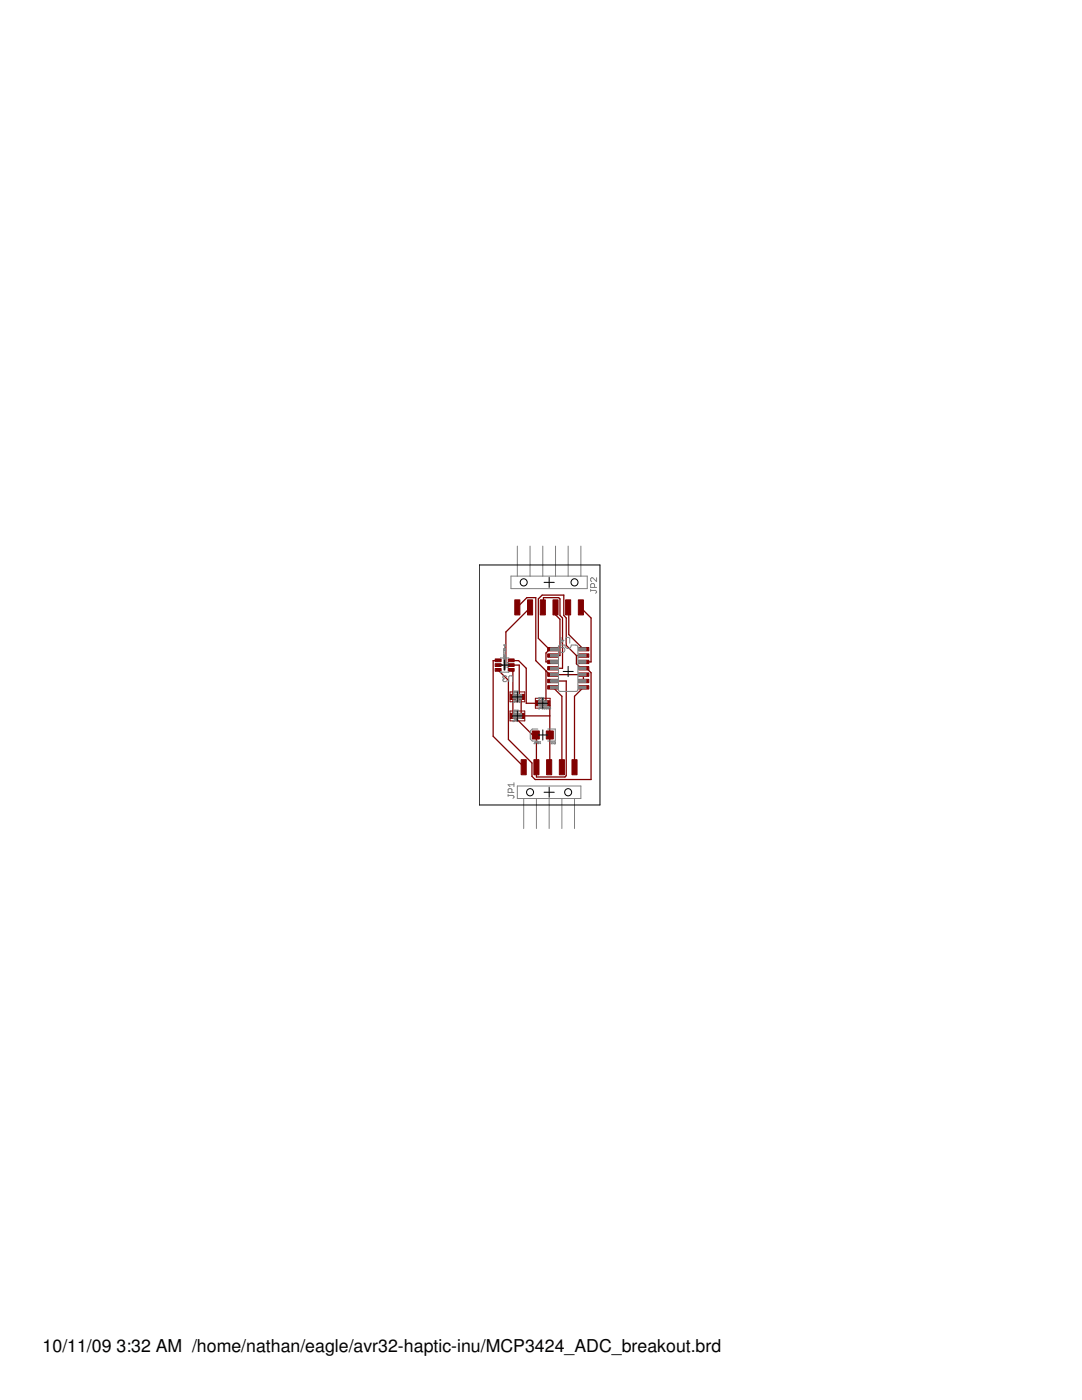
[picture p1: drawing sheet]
<svg xmlns="http://www.w3.org/2000/svg" width="216mm" height="279mm" viewBox="0 0 216 279" stroke-linecap="round" stroke-linejoin="round" font-family="sans-serif">
<defs><g id="words">
<g font-size="3.5">
<text x="8.5" y="269.9">10/11/09</text>
<text x="23.2" y="269.9">3:32 AM /home/nathan/eagle/avr32-haptic-inu/MCP3424_ADC_breakout.brd</text>
</g>
</g></defs>
<g fill="#800000" stroke="#800000" stroke-width=".2">
<path d="M101.8 138.6h1.1v1h-1.1z"/>
<path d="M103.5 138.6h1.1v1h-1.1z"/>
<path d="M109 145.9h1.4v1.6h-1.4z"/>
<path d="M106.2 145.9h1.4v1.6h-1.4z"/>
<path d="M109.3 129.2h2v.7h-2z"/>
<path d="M109.3 130.5h2v.7h-2z"/>
<path d="M109.3 131.8h2v.6h-2z"/>
<path d="M109.3 133h2v.7h-2z"/>
<path d="M109.3 134.3h2v.7h-2z"/>
<path d="M109.3 135.6h2v.6h-2z"/>
<path d="M109.3 136.8h2v.7h-2z"/>
<path d="M115.5 136.8h2v.7h-2z"/>
<path d="M115.5 135.6h2v.6h-2z"/>
<path d="M115.5 134.3h2v.7h-2z"/>
<path d="M115.5 133h2v.7h-2z"/>
<path d="M115.5 131.8h2v.6h-2z"/>
<path d="M115.5 130.5h2v.7h-2z"/>
<path d="M115.5 129.2h2v.7h-2z"/>
<path d="M101.8 142.4h1.1v1h-1.1z"/>
<path d="M103.5 142.4h1.1v1h-1.1z"/>
<path d="M106.9 139.8h1.1v1.1h-1.1z"/>
<path d="M108.6 139.8h1.1v1.1h-1.1z"/>
<path d="M101.4 133.4h1.2v.6h-1.2z"/>
<path d="M101.4 132.5h1.2v.5h-1.2z"/>
<path d="M101.4 131.5h1.2v.6h-1.2z"/>
<path d="M98.8 131.5h1.2v.6h-1.2z"/>
<path d="M98.8 133.4h1.2v.6h-1.2z"/>
<path d="M98.8 132.5h1.2v.5h-1.2z"/>
<path d="M107.8 119.7h1v3h-1z"/>
<path d="M105.3 119.7h1v3h-1z"/>
<path d="M102.7 119.7h1v3h-1z"/>
<path d="M110.3 119.7h1.1v3h-1.1z"/>
<path d="M112.9 119.7h1v3h-1z"/>
<path d="M115.4 119.7h1v3h-1z"/>
<path d="M109.1 151.6h1v3h-1z"/>
<path d="M111.6 151.6h1v3h-1z"/>
<path d="M114.1 151.6h1v3h-1z"/>
<path d="M106.5 151.6h1v3h-1z"/>
<path d="M104 151.6h1v3h-1z"/>
</g>
<g fill="#800000" stroke="#800000" stroke-width=".25">
<path d="M104 139.1v3.8z"/>
<path d="M103.6 132.7v6z"/>
<path d="M103.6 138.7l.4 .4z"/>
<path d="M102 132.7h1.6z"/>
<path d="M116.4 134.6v1.3z"/>
<path d="M110.3 134.6h6.1z"/>
<path d="M109.2 140.4l.5 .5z"/>
<path d="M109.7 142.9v3.8z"/>
<path d="M109.7 140.9v2z"/>
<path d="M109.6 153l.1-.1z"/>
<path d="M109.7 146.7v6.2z"/>
<path d="M104.1 142.9h5.6z"/>
<path d="M105.1 119.3l-1.9 1.9z"/>
<path d="M105.1 119.3h1.8z"/>
<path d="M106.9 119.3v12.5z"/>
<path d="M109 133.9l.7 .7z"/>
<path d="M106.9 131.8l2.1 2.1z"/>
<path d="M109.7 134.6h.6z"/>
<path d="M108.9 140.2l.2 .2z"/>
<path d="M108.9 134v6.2z"/>
<path d="M114.6 139l1.8-1.8z"/>
<path d="M114.6 139v14.1z"/>
<path d="M110.3 137.2l1.8 1.8z"/>
<path d="M112.1 139v14.1z"/>
<path d="M103.5 131.8l1.5 1.6z"/>
<path d="M102.1 131.8h1.4z"/>
<path d="M102 131.8h.1z"/>
<path d="M105 133.4v7z"/>
<path d="M105 140.4h2.5z"/>
<path d="M108.9 130.3v1.8z"/>
<path d="M109.7 129.6l-.8 .7z"/>
<path d="M108.9 132.1h1.4z"/>
<path d="M109.7 129.6h.6z"/>
<path d="M99.4 133.7l2.1 2.1z"/>
<path d="M101.5 135.8v11.8z"/>
<path d="M101.5 147.6l4.6 4.7z"/>
<path d="M106.1 152.3v2.6z"/>
<path d="M106.1 154.9l.7 .7z"/>
<path d="M106.8 155.6h11.1z"/>
<path d="M117.9 134.3v21.3z"/>
<path d="M117 133.4l.9 .9z"/>
<path d="M116.5 133.4h.5z"/>
<path d="M115 130.8v1.7z"/>
<path d="M115 132.5l.9 .9z"/>
<path d="M115 130.8h1.5z"/>
<path d="M115.9 133.4h.6z"/>
<path d="M107.4 127.4l2.2 2.2z"/>
<path d="M107.4 119.5v7.9z"/>
<path d="M108.2 118.8l-.8 .7z"/>
<path d="M108.2 118.8h4.3z"/>
<path d="M112.5 118.8v4z"/>
<path d="M112.5 122.8l.5 .5z"/>
<path d="M113 123.3v5.5z"/>
<path d="M113 128.8l2 2z"/>
<path d="M109.6 129.6h.7z"/>
<path d="M100.9 126.1v6.6z"/>
<path d="M100.9 126.1l4.9-4.8z"/>
<path d="M99.4 132.7h1.5z"/>
<path d="M111.7 123.6v7.2z"/>
<path d="M110.8 122.7l.9 .9z"/>
<path d="M110.3 130.8h1.4z"/>
<path d="M110.8 121.2v1.5z"/>
<path d="M112.2 123.3v10.1z"/>
<path d="M111.7 122.8l.5 .5z"/>
<path d="M111.7 119.5v3.3z"/>
<path d="M111.5 119.3l.2 .2z"/>
<path d="M108.4 119.3h3.1z"/>
<path d="M108.4 119.3v1.8z"/>
<path d="M108.4 121.1l-.1 .1z"/>
<path d="M110.3 133.4h1.9z"/>
<path d="M113.5 126.6l2.9 3z"/>
<path d="M113.5 121.4v5.2z"/>
<path d="M113.4 121.3l.1 .1z"/>
<path d="M117.9 123.3v8.8z"/>
<path d="M115.9 121.3l2 2z"/>
<path d="M116.5 132.1h1.4z"/>
<path d="M98.4 131.8h.9z"/>
<path d="M98.4 131.8v15.1z"/>
<path d="M98.4 146.9l6.1 6.1z"/>
<path d="M99.3 131.8h.1z"/>
<path d="M102.3 139.1v3.8z"/>
<path d="M102.1 133.7l.2 .3z"/>
<path d="M102.3 134v5.1z"/>
<path d="M102 133.7h.1z"/>
<path d="M106.9 146.7l.1 .1z"/>
<path d="M107 146.8v.6z"/>
<path d="M107 147.4v5.7z"/>
<path d="M113 135.9v18.9z"/>
<path d="M112.7 155.1l.3-.3z"/>
<path d="M107 155.1h5.7z"/>
<path d="M110.3 135.9h2.7z"/>
<path d="M107 153.1v2z"/>
<path d="M102.5 142.9l4.5 4.5z"/>
<path d="M106.9 146.7l.1 .7z"/>
</g>
<g fill="#800000" stroke="#800000" stroke-width=".2">
<path d="M101.8 138.1h2.9z"/>
<path d="M104.7 138.1v2z"/>
<path d="M101.8 140.1h2.9z"/>
<path d="M101.8 138.1v2z"/>
<path d="M101.8 141.9h2.9z"/>
<path d="M104.7 141.9v2z"/>
<path d="M101.8 143.9h2.9z"/>
<path d="M101.8 141.9v2z"/>
<path d="M106.8 139.4h3z"/>
<path d="M109.8 139.4v1.9z"/>
<path d="M106.8 141.3h3z"/>
<path d="M106.8 139.4v1.9z"/>
</g>
<g fill="#808080" stroke="#808080" stroke-width=".21">
<path d="M109.3 145.5h1.5z"/>
<path d="M110.8 145.5v2.4z"/>
<path d="M109.3 147.9h1.5z"/>
<path d="M106.2 145.5h1.1z"/>
<path d="M106.2 145.5l-.4 .4z"/>
<path d="M105.8 145.9v1.6z"/>
<path d="M105.8 147.5l.4 .4z"/>
<path d="M106.2 147.9h1.1z"/>
<path d="M115.3 129.1v8.5z"/>
<path d="M111.4 129.1v8.6z"/>
<path d="M111.8 138h3.1z"/>
<path d="M114 128.7h.8z"/>
<path d="M111.7 128.7h1z"/>
<path d="M99.9 131.3h1.6z"/>
<path d="M99.9 134.2h1.6z"/>
<path d="M101.5 134v.2z"/>
<path d="M99.9 134v.2z"/>
<path d="M101.2 132.2v1z"/>
<path d="M101.2 133.2h.3z"/>
<path d="M101.2 132.2h.3z"/>
</g>
<path d="M111.4 137.7l.4 .3M111.7 128.7l-.3 .4M112.7 128.8a.63 .63 0 0 0 .6 .6 .63 .63 0 0 0 .7-.6M114.8 128.7l.4 .1 .1 .3M115.3 137.6l-.1 .3-.3 .1" fill="none" stroke="#808080" stroke-width=".21"/>
<circle cx="112.2" cy="129.7" r=".52" fill="none" stroke="#808080" stroke-width=".2"/>
<g fill="#808080" stroke="#808080" stroke-width=".2">
<path d="M102.4 138.6h.5v.9h-.5z"/>
<path d="M103.6 138.6h.5v.9h-.5z"/>
<path d="M109.9 129.3h1.4v.5h-1.4z"/>
<path d="M109.9 130.6h1.4v.5h-1.4z"/>
<path d="M109.9 131.8h1.4v.6h-1.4z"/>
<path d="M109.9 133.1h1.4v.5h-1.4z"/>
<path d="M109.9 134.4h1.4v.5h-1.4z"/>
<path d="M109.9 135.7h1.4v.5h-1.4z"/>
<path d="M109.9 136.9h1.4v.5h-1.4z"/>
<path d="M115.4 129.3h1.5v.5h-1.5z"/>
<path d="M115.4 130.6h1.5v.5h-1.5z"/>
<path d="M115.4 131.8h1.5v.6h-1.5z"/>
<path d="M115.4 133.1h1.5v.5h-1.5z"/>
<path d="M115.4 134.4h1.5v.5h-1.5z"/>
<path d="M115.4 135.7h1.5v.5h-1.5z"/>
<path d="M115.4 136.9h1.5v.5h-1.5z"/>
<path d="M102.4 142.4h.5v.9h-.5z"/>
<path d="M103.6 142.4h.5v.9h-.5z"/>
<path d="M107.5 139.9h.5v.9h-.5z"/>
<path d="M108.6 139.9h.5v.9h-.5z"/>
</g>
<g fill="#808080" stroke="#808080" stroke-width=".2">
<path d="M102.9 138.6h.7z"/>
<path d="M102.9 139.5h.7z"/>
<path d="M102.9 142.4h.7z"/>
<path d="M102.9 143.3h.7z"/>
<path d="M107.9 139.9h.8z"/>
<path d="M107.9 140.8h.8z"/>
<path d="M102 117.5h15.2z"/>
<path d="M117.2 115v2.5z"/>
<path d="M115.9 115h1.3z"/>
<path d="M113.4 115h2.5z"/>
<path d="M110.8 115h2.6z"/>
<path d="M108.3 115h2.5z"/>
<path d="M105.8 115h2.5z"/>
<path d="M103.2 115h2.6z"/>
<path d="M102 115h1.2z"/>
<path d="M102 115v2.5z"/>
<path d="M103.2 109v6z"/>
<path d="M105.8 109v6z"/>
<path d="M108.3 109v6z"/>
<path d="M110.8 109v6z"/>
<path d="M113.4 109v6z"/>
<path d="M115.9 109v6z"/>
<path d="M103.2 156.9h12.7z"/>
<path d="M103.2 156.9v2.5z"/>
<path d="M103.2 159.4h1.3z"/>
<path d="M104.5 159.4h2.5z"/>
<path d="M107 159.4h2.6z"/>
<path d="M109.6 159.4h2.5z"/>
<path d="M112.1 159.4h2.5z"/>
<path d="M114.6 159.4h1.3z"/>
<path d="M115.9 156.9v2.5z"/>
<path d="M114.6 159.4v6z"/>
<path d="M112.1 159.4v6z"/>
<path d="M109.6 159.4v6z"/>
<path d="M107 159.4v6z"/>
<path d="M104.5 159.4v6z"/>
<path d="M103.3 138.3h.1z"/>
<path d="M103.5 138v.2z"/>
<path d="M103.3 137.9h.1z"/>
<path d="M103 138.3l.1-.1z"/>
<path d="M103 137.9v.4z"/>
<path d="M102.8 137.9h.3z"/>
<path d="M102.7 138v.2z"/>
<path d="M102.5 138.3h.1z"/>
<path d="M102.4 138v.2z"/>
<path d="M102.5 137.9h.1z"/>
<path d="M102.7 138l-.3 .2z"/>
<path d="M110.6 148.5h.2z"/>
<path d="M110.8 148.1v.3z"/>
<path d="M110.6 148.1h.2z"/>
<path d="M110.3 148.5l.1-.2z"/>
<path d="M110.3 148.1v.4z"/>
<path d="M110.2 148.1h.2z"/>
<path d="M110.1 148.3l-.1 .2z"/>
<path d="M110 148.1v.4z"/>
<path d="M109.8 148.1h.3z"/>
<path d="M113.7 127.4v1z"/>
<path d="M113.5 127.2l.2 .2z"/>
<path d="M113.1 127.2h.4z"/>
<path d="M113.1 127.2l-.2 .2z"/>
<path d="M112.9 127.4v1z"/>
<path d="M111.9 127.2v1.2z"/>
<path d="M112.5 127.8l-.6 .6z"/>
<path d="M111.8 127.8h.7z"/>
<path d="M103.3 142.1h.1z"/>
<path d="M103.5 141.8v.2z"/>
<path d="M103.3 141.7h.1z"/>
<path d="M103 142.1l.1-.1z"/>
<path d="M103 141.7v.4z"/>
<path d="M102.8 141.7h.3z"/>
<path d="M102.4 141.7h.3z"/>
<path d="M102.7 141.7l-.3 .3z"/>
<path d="M102.5 142.1h.1z"/>
<path d="M108.3 139.6h.2z"/>
<path d="M108.5 139.3v.2z"/>
<path d="M108.3 139.2h.2z"/>
<path d="M108.2 139.4l-.2 .2z"/>
<path d="M108 139.2v.4z"/>
<path d="M107.9 139.2h.3z"/>
<path d="M107.6 139.6h.1z"/>
<path d="M107.6 139.2h.1z"/>
<path d="M102.3 135.1v.9z"/>
<path d="M102.1 134.9l.2 .2z"/>
<path d="M101.7 134.9h.4z"/>
<path d="M101.5 135.1l.2-.2z"/>
<path d="M101.5 135.1v.9z"/>
<path d="M100.9 136l.2-.2z"/>
<path d="M100.5 136h.4z"/>
<path d="M100.3 135.8l.2 .2z"/>
<path d="M100.3 135.7v.1z"/>
<path d="M100.3 135.7l.2-.2z"/>
<path d="M100.5 135.5h.2z"/>
<path d="M100.3 135.3l.2 .2z"/>
<path d="M100.3 135.1v.2z"/>
<path d="M100.3 135.1l.2-.2z"/>
<path d="M100.5 134.9h.4z"/>
<path d="M100.9 134.9l.2 .2z"/>
<path d="M118.8 118.4l.2-.2z"/>
<path d="M119 118v.2z"/>
<path d="M118.8 117.8l.2 .2z"/>
<path d="M117.9 117.8h.9z"/>
<path d="M117.9 117.6v.4z"/>
<path d="M117.9 117.2h1.1z"/>
<path d="M117.9 116.7v.5z"/>
<path d="M117.9 116.7l.2-.2z"/>
<path d="M118.1 116.5h.3z"/>
<path d="M118.4 116.5l.2 .2z"/>
<path d="M118.6 116.7v.5z"/>
<path d="M119 115.3v.8z"/>
<path d="M118.3 115.3l.7 .8z"/>
<path d="M118.1 115.3h.2z"/>
<path d="M117.9 115.5l.2-.2z"/>
<path d="M117.9 115.5v.4z"/>
<path d="M117.9 115.9l.2 .2z"/>
<path d="M102.6 159.1l-.2 .2z"/>
<path d="M102.6 158.9v.2z"/>
<path d="M102.4 158.7l.2 .2z"/>
<path d="M101.4 158.7h1z"/>
<path d="M101.4 158.6v.3z"/>
<path d="M101.4 158.2h1.2z"/>
<path d="M101.4 157.6v.6z"/>
<path d="M101.4 157.6l.2-.2z"/>
<path d="M101.6 157.4h.4z"/>
<path d="M102 157.4l.1 .2z"/>
<path d="M102.1 157.6v.6z"/>
<path d="M101.4 156.6l.4 .4z"/>
<path d="M101.4 156.6h1.2z"/>
<path d="M102.6 156.2v.8z"/>
<path d="M103.9 139.9v.2z"/>
<path d="M103.7 140.2h.1z"/>
<path d="M103.6 139.9v.2z"/>
<path d="M103.7 139.8h.1z"/>
<path d="M103.9 139.9l-.3 .2z"/>
<path d="M103.2 140.2l.1-.1z"/>
<path d="M103.2 139.8v.4z"/>
<path d="M103.1 139.8h.2z"/>
<path d="M103 139.9v.2z"/>
<path d="M102.7 139.8h.2z"/>
<path d="M102.7 139.8v.3z"/>
<path d="M102.6 139.8v.4z"/>
<path d="M102.3 140.2h.3z"/>
<path d="M102.4 140h.2z"/>
<path d="M107.9 148.3l-.1 .1z"/>
<path d="M107.8 148v.4z"/>
<path d="M107.6 148h.3z"/>
<path d="M107.5 148.1v.3z"/>
<path d="M107.3 148.4h.1z"/>
<path d="M107.2 148.1v.3z"/>
<path d="M107.3 148h.1z"/>
<path d="M107.5 148.1l-.3 .3z"/>
<path d="M107.1 148.1v.2z"/>
<path d="M106.9 148h.2z"/>
<path d="M106.9 148v.3z"/>
<path d="M106.8 148v.4z"/>
<path d="M106.5 148.4h.3z"/>
<path d="M106.6 148.2h.2z"/>
<path d="M103.2 144l.1-.1z"/>
<path d="M103.2 143.6v.4z"/>
<path d="M103.1 143.6h.2z"/>
<path d="M103 143.7v.2z"/>
<path d="M102.7 143.6h.2z"/>
<path d="M102.7 143.6v.3z"/>
<path d="M102.6 143.6v.4z"/>
<path d="M102.3 144h.3z"/>
<path d="M102.4 143.8h.2z"/>
<path d="M109.9 141.3l-.1 .2z"/>
<path d="M109.8 141.1v.4z"/>
<path d="M109.6 141.1h.3z"/>
<path d="M109.5 141.2v.2z"/>
<path d="M109.3 141.5h.2z"/>
<path d="M109.3 141.2v.2z"/>
<path d="M109.3 141.1h.2z"/>
<path d="M109.5 141.2l-.2 .2z"/>
<path d="M109.2 141.2v.2z"/>
<path d="M109 141.5h.1z"/>
<path d="M108.9 141.2v.2z"/>
<path d="M109 141.1h.1z"/>
<path d="M109.2 141.2l-.3 .2z"/>
<path d="M108.8 141.2v.2z"/>
<path d="M108.6 141.5h.1z"/>
<path d="M108.5 141.2v.2z"/>
<path d="M108.6 141.1h.1z"/>
<path d="M108.8 141.2l-.3 .2z"/>
<path d="M108.4 141.2v.2z"/>
<path d="M108.2 141.5h.1z"/>
<path d="M108.1 141.2v.2z"/>
<path d="M108.2 141.1h.1z"/>
<path d="M108.4 141.2l-.3 .2z"/>
<path d="M108 141v.3z"/>
<path d="M107.8 141.3h.2z"/>
<path d="M107.8 141.2v.1z"/>
<path d="M107.8 141.1h.2z"/>
<path d="M107.7 141.1v.4z"/>
<path d="M107.4 141.5h.3z"/>
<path d="M107.5 141.3h.2z"/>
<path d="M100.5 133.7h.4z"/>
<path d="M100.5 133.7l.1-.2z"/>
<path d="M100.5 133.4l.1 .1z"/>
<path d="M100.5 133.4h.4z"/>
<path d="M100.9 133.2v.1z"/>
<path d="M100.5 133.2h.4z"/>
<path d="M100.5 133.2v.1z"/>
<path d="M100.5 132.9v.1z"/>
<path d="M100.6 133.1h.2z"/>
<path d="M100.9 132.9v.1z"/>
<path d="M100.5 132.4v.3z"/>
<path d="M100.5 132.7h.2z"/>
<path d="M100.6 132.5l.1 .2z"/>
<path d="M100.7 132.4h.1z"/>
<path d="M100.9 132.5v.1z"/>
<path d="M100.5 132.1v.1z"/>
<path d="M100.9 132.1v.1z"/>
<path d="M100.9 131.7v.2z"/>
<path d="M100.6 131.7l.3 .2z"/>
<path d="M100.5 131.7v.2z"/>
<path d="M100.5 131.4l.1 .1z"/>
<path d="M100.5 131.4h.4z"/>
<path d="M100.9 131.3v.2z"/>
<path d="M100.5 131v.1z"/>
<path d="M100.7 131v.1z"/>
<path d="M100.9 131v.1z"/>
<path d="M100.5 130.6v.1z"/>
<path d="M100.6 130.8h.2z"/>
<path d="M100.9 130.6v.1z"/>
<path d="M100.6 130.6h.2z"/>
<path d="M100.5 130.3h.4z"/>
<path d="M100.5 130.2v.2z"/>
<path d="M100.9 129.8v.2z"/>
<path d="M100.6 129.8l.3 .2z"/>
<path d="M100.5 129.9v.1z"/>
<path d="M100.5 129.5v.1z"/>
<path d="M100.9 129.5v.1z"/>
<path d="M100.7 129.1v.2z"/>
<path d="M100.5 128.7l.1 .1z"/>
<path d="M100.6 128.8l.1 .1z"/>
<path d="M100.7 128.9h.1z"/>
<path d="M100.9 128.7v.2z"/>
<path d="M100.7 128.7v.2z"/>
</g>
<g fill="#000" stroke="#000" stroke-width=".2">
<path d="M95.6 112.8v47.9zM109.6 115.2v2zM108.6 116.2h2zM95.6 112.8h24.1zM100.7 131.7v2zM99.7 132.7h2zM102.2 139.1h2zM113.4 133v2zM112.4 134h2zM103.2 138.1v2zM103.2 141.9v2zM102.2 142.9h2z"/>
<path d="M108.3 145.7v2zM108.3 139.4v1.9zM107.3 140.4h2zM107.3 146.7h2zM109.6 157.1v2zM108.6 158.1h2zM95.6 160.7h24.1zM119.7 112.8v47.9z"/>
</g>
<g fill="none" stroke="#000" stroke-width=".2">
<circle cx="104.5" cy="116.2" r=".71"/>
<circle cx="114.6" cy="116.2" r=".71"/>
<circle cx="105.8" cy="158.1" r=".71"/>
<circle cx="113.4" cy="158.1" r=".71"/>
</g>
<use href="#words"/>
</svg>
